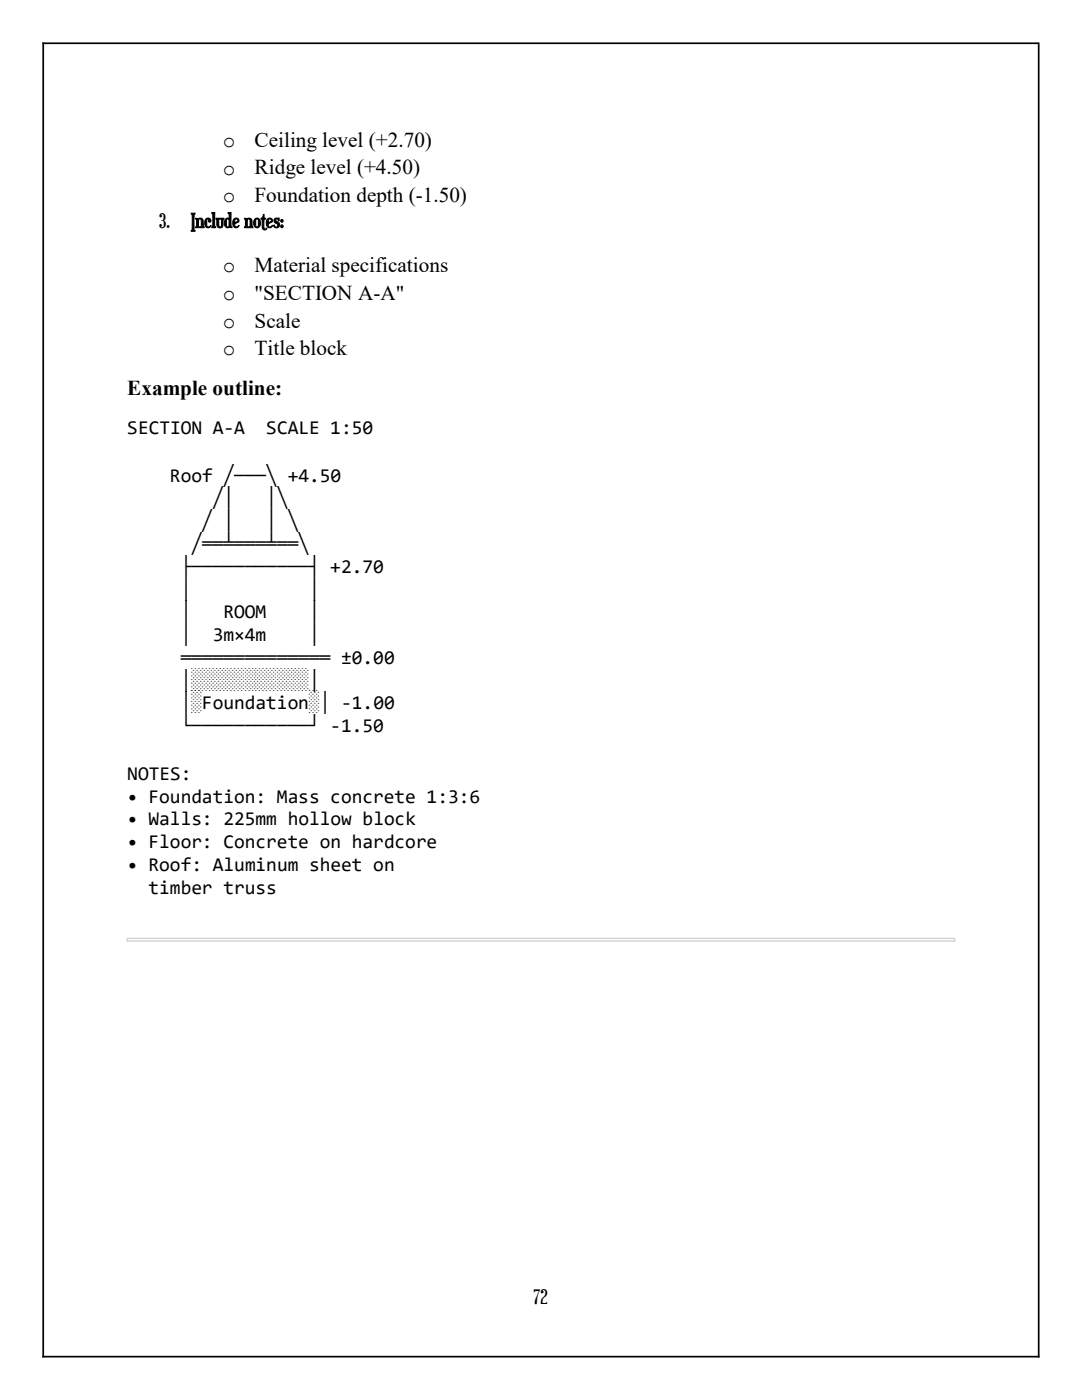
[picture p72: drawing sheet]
<svg xmlns="http://www.w3.org/2000/svg" width="216mm" height="279mm" viewBox="0 0 216 279" stroke-linecap="round" stroke-linejoin="round" font-family="sans-serif">
<defs><g id="words">
<g font-size="4.2">
<text x="44.4" y="29.4">o</text>
<text x="50.8" y="29.4">Ceiling level (+2.70)</text>
<text x="44.4" y="34.9">o</text>
<text x="50.8" y="34.8">Ridge level (+4.50)</text>
<text x="44.4" y="40.4">o</text>
<text x="50.8" y="40.3">Foundation depth (-1.50)</text>
<text x="31.8" y="45.4">3.</text>
<text x="38.1" y="45.4">Include notes:</text>
<text x="44.5" y="54.4">o</text>
<text x="44.5" y="59.9">o</text>
<text x="50.8" y="54.4">Material specifications</text>
<text x="50.8" y="59.9">&quot;SECTION A-A&quot;</text>
<text x="44.5" y="65.4">o</text>
<text x="50.8" y="65.4">Scale</text>
<text x="44.5" y="70.9">o</text>
<text x="50.8" y="70.9">Title block</text>
<text x="25.4" y="78.9">Example outline:</text>
<text x="106.6" y="260.3">72</text>
</g>
<g font-size="3.9">
<text x="25.4" y="86.6">SECTION A-A</text>
<text x="53.1" y="86.6">SCALE 1:50</text>
<text x="33.9" y="96.1">Roof ╱───╲ +4.50</text>
<text x="42.5" y="100.6">╱│</text>
<text x="53.1" y="100.6">│╲</text>
<text x="38.2" y="109.7">╱══╧═══╧══╲</text>
<text x="36.1" y="114.3">├───────────┤ +2.70</text>
<text x="36.1" y="118.8">│</text>
<text x="61.7" y="118.8">│</text>
<text x="36.1" y="123.4">│</text>
<text x="44.6" y="123.4">ROOM</text>
<text x="61.7" y="123.4">│</text>
<text x="36.1" y="127.9">│</text>
<text x="42.5" y="127.9">3m×4m</text>
<text x="61.7" y="127.9">│</text>
<text x="36.1" y="132.5">══════════════ ±0.00</text>
<text x="36.1" y="137">│░░░░░░░░░░░│</text>
<text x="36.1" y="141.5">│░Foundation░│ -1.00</text>
<text x="36.1" y="146.1">└───────────┘ -1.50</text>
<text x="25.4" y="155.6">NOTES:</text>
<text x="25.4" y="160.2">• Foundation: Mass concrete 1:3:6</text>
<text x="25.4" y="164.7">• Walls: 225mm hollow block</text>
<text x="25.4" y="169.2">• Floor: Concrete on hardcore</text>
<text x="25.4" y="173.8">• Roof: Aluminum sheet on</text>
<text x="29.6" y="178.3">timber truss</text>
</g>
</g></defs>
<path d="M25.5 187.3v.5l-.1-.1h165.1l-.1 .1v-.5l.1 .1h-165.1zM25.3 187.2l165.2-.1 .1 .1v.6l-.1 .1h-165.1l-.1-.1z" fill="#d0d0d0"/>
<path d="M8.5 8.6h198.9M8.6 8.5v262.4M207.3 8.8v262.1M8.5 270.7h198.9" fill="none" stroke="#000" stroke-width=".34"/>
<use href="#words"/>
</svg>
